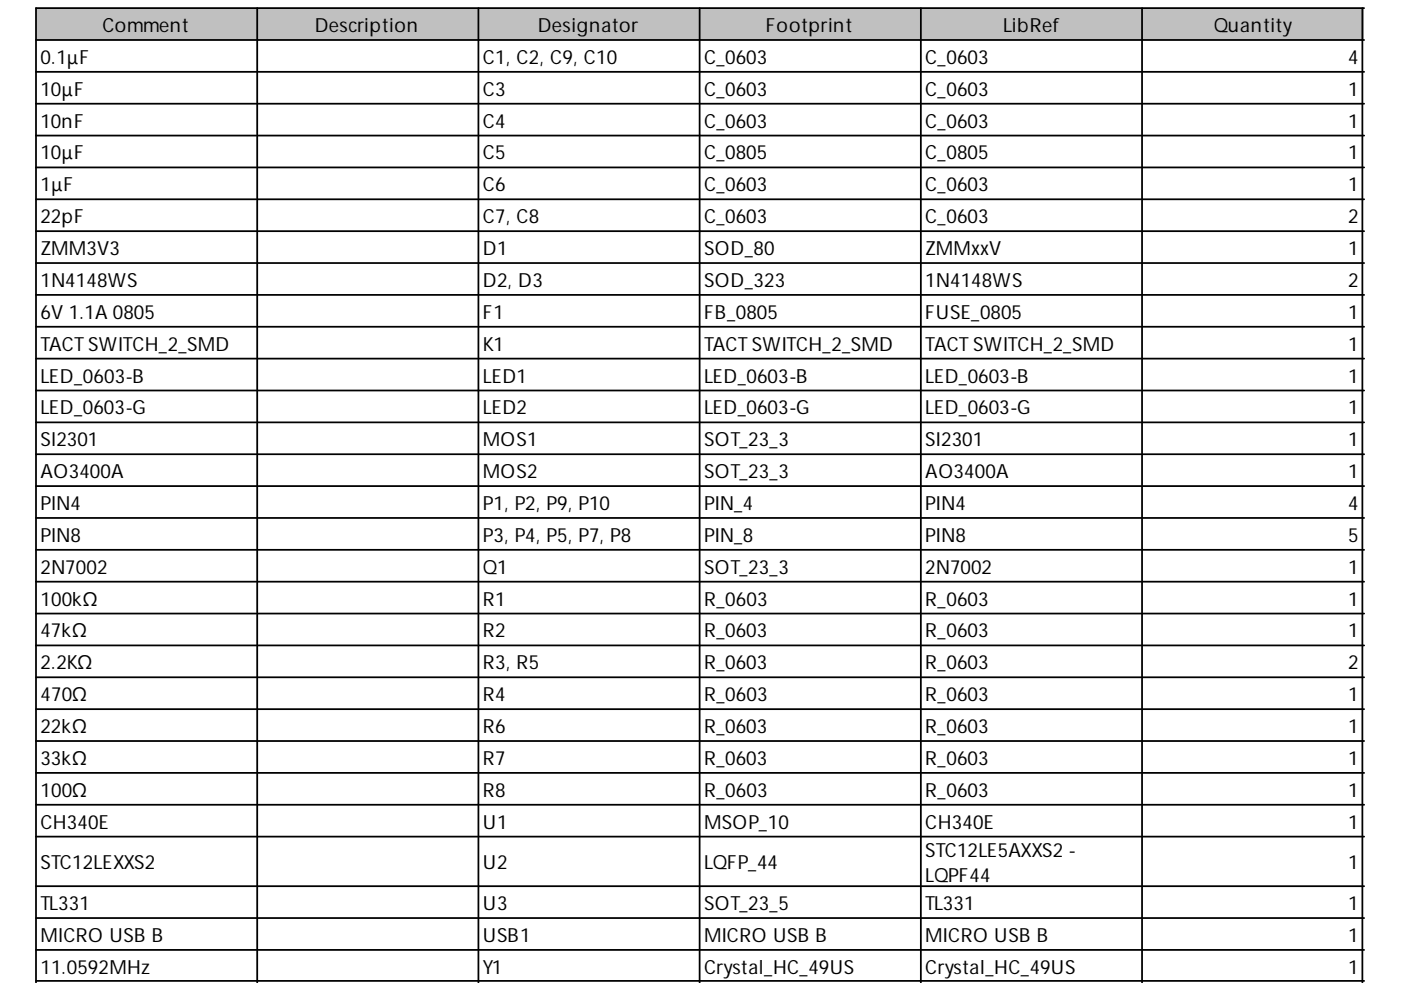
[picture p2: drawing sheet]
<svg xmlns="http://www.w3.org/2000/svg" width="297mm" height="210mm" viewBox="0 0 297 210" stroke-linecap="round" stroke-linejoin="round" font-family="sans-serif">
<defs><g id="words">
<g font-size="4.1">
<text x="21.7" y="6.8">Comment</text>
<text x="66.7" y="6.8">Description</text>
<text x="114" y="6.8">Designator</text>
<text x="162.4" y="6.8">Footprint</text>
<text x="212.7" y="6.8">LibRef</text>
<text x="257.3" y="6.8">Quantity</text>
<text x="8.6" y="13.5">0.1μF</text>
<text x="102.4" y="13.5">C1, C2, C9, C10</text>
<text x="149.3" y="13.5">C_0603</text>
<text x="196.2" y="13.5">C_0603</text>
<text x="285.9" y="13.5">4</text>
<text x="8.6" y="20.3">10μF</text>
<text x="102.4" y="20.3">C3</text>
<text x="149.3" y="20.3">C_0603</text>
<text x="196.2" y="20.3">C_0603</text>
<text x="285.9" y="20.3">1</text>
<text x="8.6" y="27.1">10nF</text>
<text x="102.4" y="27.1">C4</text>
<text x="149.3" y="27.1">C_0603</text>
<text x="196.2" y="27.1">C_0603</text>
<text x="285.9" y="27.1">1</text>
<text x="8.6" y="33.8">10μF</text>
<text x="102.4" y="33.8">C5</text>
<text x="149.3" y="33.8">C_0805</text>
<text x="196.2" y="33.8">C_0805</text>
<text x="285.9" y="33.8">1</text>
<text x="8.6" y="40.6">1μF</text>
<text x="102.4" y="40.6">C6</text>
<text x="149.3" y="40.6">C_0603</text>
<text x="196.2" y="40.6">C_0603</text>
<text x="285.9" y="40.6">1</text>
<text x="8.6" y="47.3">22pF</text>
<text x="102.4" y="47.3">C7, C8</text>
<text x="149.3" y="47.3">C_0603</text>
<text x="196.2" y="47.3">C_0603</text>
<text x="285.9" y="47.3">2</text>
<text x="8.6" y="54.1">ZMM3V3</text>
<text x="102.4" y="54.1">D1</text>
<text x="149.3" y="54.1">SOD_80</text>
<text x="196.2" y="54.1">ZMMxxV</text>
<text x="285.9" y="54.1">1</text>
<text x="8.6" y="60.8">1N4148WS</text>
<text x="102.4" y="60.8">D2, D3</text>
<text x="149.3" y="60.8">SOD_323</text>
<text x="196.2" y="60.8">1N4148WS</text>
<text x="285.9" y="60.8">2</text>
<text x="8.6" y="67.6">6V 1.1A 0805</text>
<text x="102.4" y="67.6">F1</text>
<text x="149.3" y="67.6">FB_0805</text>
<text x="196.2" y="67.6">FUSE_0805</text>
<text x="285.9" y="67.6">1</text>
<text x="8.6" y="74.3">TACT SWITCH_2_SMD</text>
<text x="102.4" y="74.3">K1</text>
<text x="149.3" y="74.3">TACT SWITCH_2_SMD</text>
<text x="196.2" y="74.3">TACT SWITCH_2_SMD</text>
<text x="285.9" y="74.3">1</text>
<text x="8.6" y="81.1">LED_0603-B</text>
<text x="102.4" y="81.1">LED1</text>
<text x="149.3" y="81.1">LED_0603-B</text>
<text x="196.2" y="81.1">LED_0603-B</text>
<text x="285.9" y="81.1">1</text>
<text x="8.6" y="87.9">LED_0603-G</text>
<text x="102.4" y="87.9">LED2</text>
<text x="149.3" y="87.9">LED_0603-G</text>
<text x="196.2" y="87.9">LED_0603-G</text>
<text x="285.9" y="87.9">1</text>
<text x="8.6" y="94.6">SI2301</text>
<text x="102.4" y="94.6">MOS1</text>
<text x="149.3" y="94.6">SOT_23_3</text>
<text x="196.2" y="94.6">SI2301</text>
<text x="285.9" y="94.6">1</text>
<text x="8.6" y="101.4">AO3400A</text>
<text x="102.4" y="101.4">MOS2</text>
<text x="149.3" y="101.4">SOT_23_3</text>
<text x="196.2" y="101.4">AO3400A</text>
<text x="285.9" y="101.4">1</text>
<text x="8.6" y="108.1">PIN4</text>
<text x="102.4" y="108.1">P1, P2, P9, P10</text>
<text x="149.3" y="108.1">PIN_4</text>
<text x="196.2" y="108.1">PIN4</text>
<text x="285.9" y="108.1">4</text>
<text x="8.6" y="114.9">PIN8</text>
<text x="102.4" y="114.9">P3, P4, P5, P7, P8</text>
<text x="149.3" y="114.9">PIN_8</text>
<text x="196.2" y="114.9">PIN8</text>
<text x="285.9" y="114.9">5</text>
<text x="8.6" y="121.6">2N7002</text>
<text x="102.4" y="121.6">Q1</text>
<text x="149.3" y="121.6">SOT_23_3</text>
<text x="196.2" y="121.6">2N7002</text>
<text x="285.9" y="121.6">1</text>
<text x="8.6" y="128.4">100kΩ</text>
<text x="102.4" y="128.4">R1</text>
<text x="149.3" y="128.4">R_0603</text>
<text x="196.2" y="128.4">R_0603</text>
<text x="285.9" y="128.4">1</text>
<text x="8.6" y="135.2">47kΩ</text>
<text x="102.4" y="135.2">R2</text>
<text x="149.3" y="135.2">R_0603</text>
<text x="196.2" y="135.2">R_0603</text>
<text x="285.9" y="135.2">1</text>
<text x="8.6" y="141.9">2.2KΩ</text>
<text x="102.4" y="141.9">R3, R5</text>
<text x="149.3" y="141.9">R_0603</text>
<text x="196.2" y="141.9">R_0603</text>
<text x="285.9" y="141.9">2</text>
<text x="8.6" y="148.7">470Ω</text>
<text x="102.4" y="148.7">R4</text>
<text x="149.3" y="148.7">R_0603</text>
<text x="196.2" y="148.7">R_0603</text>
<text x="285.9" y="148.7">1</text>
<text x="8.6" y="155.4">22kΩ</text>
<text x="102.4" y="155.4">R6</text>
<text x="149.3" y="155.4">R_0603</text>
<text x="196.2" y="155.4">R_0603</text>
<text x="285.9" y="155.4">1</text>
<text x="8.6" y="162.2">33kΩ</text>
<text x="102.4" y="162.2">R7</text>
<text x="149.3" y="162.2">R_0603</text>
<text x="196.2" y="162.2">R_0603</text>
<text x="285.9" y="162.2">1</text>
<text x="8.6" y="168.9">100Ω</text>
<text x="102.4" y="168.9">R8</text>
<text x="149.3" y="168.9">R_0603</text>
<text x="196.2" y="168.9">R_0603</text>
<text x="285.9" y="168.9">1</text>
<text x="8.6" y="175.7">CH340E</text>
<text x="102.4" y="175.7">U1</text>
<text x="149.3" y="175.7">MSOP_10</text>
<text x="196.2" y="175.7">CH340E</text>
<text x="285.9" y="175.7">1</text>
<text x="8.6" y="184.3">STC12LEXXS2</text>
<text x="102.4" y="184.3">U2</text>
<text x="149.3" y="184.3">LQFP_44</text>
<text x="196.2" y="181.7">STC12LE5AXXS2 -</text>
<text x="285.9" y="184.3">1</text>
<text x="196.2" y="187">LQPF44</text>
<text x="8.6" y="193">TL331</text>
<text x="102.4" y="193">U3</text>
<text x="149.3" y="193">SOT_23_5</text>
<text x="196.2" y="193">TL331</text>
<text x="285.9" y="193">1</text>
<text x="8.6" y="199.7">MICRO USB B</text>
<text x="102.4" y="199.7">USB1</text>
<text x="149.3" y="199.7">MICRO USB B</text>
<text x="196.2" y="199.7">MICRO USB B</text>
<text x="285.9" y="199.7">1</text>
<text x="8.6" y="206.5">11.0592MHz</text>
<text x="102.4" y="206.5">Y1</text>
<text x="149.3" y="206.5">Crystal_HC_49US</text>
<text x="196.2" y="206.5">Crystal_HC_49US</text>
<text x="285.9" y="206.5">1</text>
</g>
</g></defs>
<g fill="#c0c0c0">
<path d="M7.8 1.9h46.9v6.8h-46.9z" fill-rule="evenodd"/>
<path d="M54.3 1.9h47.3v6.8h-47.3z" fill-rule="evenodd"/>
<path d="M101.2 1.9h47.3v6.8h-47.3z" fill-rule="evenodd"/>
<path d="M148.1 1.9h47.3v6.8h-47.3z" fill-rule="evenodd"/>
<path d="M195 1.9h47.3v6.8h-47.3z" fill-rule="evenodd"/>
<path d="M242 1.9h47.2v6.8h-47.2z" fill-rule="evenodd"/>
</g>
<g fill="none" stroke="#000" stroke-width=".38">
<path d="M7.6 8.5h281.6M7.6 15.2h281.6M54.5 1.7v206.6M101.4 1.7v206.6M148.3 1.7v206.6M195.2 1.7v206.6M242.1 1.7v206.6M288.9 1.7v206.6M289.2 1.7h-281.6v206.6M7.6 22h281.6M7.6 28.7h281.6M7.6 35.5h281.6"/>
<path d="M7.6 42.3h281.6M7.6 49h281.6M7.6 55.8h281.6M7.6 62.5h281.6M7.6 69.3h281.6M7.6 76h281.6M7.6 82.8h281.6M7.6 89.6h281.6M7.6 96.3h281.6M7.6 103.1h281.6M7.6 109.8h281.6M7.6 116.6h281.6"/>
<path d="M7.6 123.3h281.6M7.6 130.1h281.6M7.6 136.8h281.6M7.6 143.6h281.6M7.6 150.4h281.6M7.6 157.1h281.6M7.6 163.9h281.6M7.6 170.6h281.6M7.6 177.4h281.6M7.6 187.9h281.6M7.6 194.6h281.6M7.6 201.4h281.6"/>
<path d="M7.6 208h281.6"/>
</g>
<use href="#words"/>
</svg>
